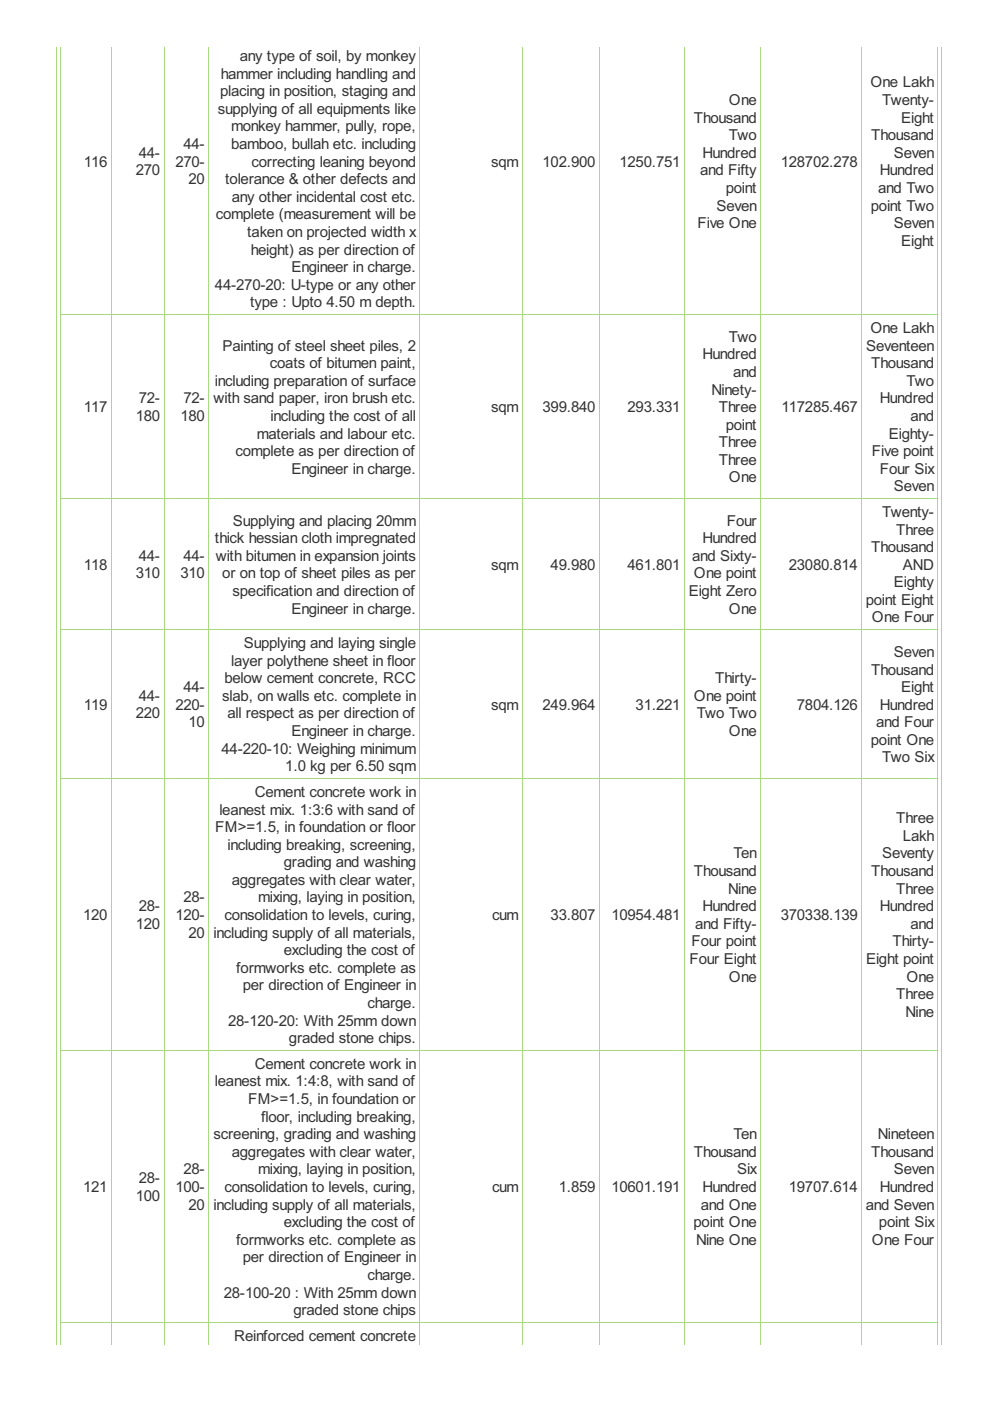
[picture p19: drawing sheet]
<svg xmlns="http://www.w3.org/2000/svg" width="210mm" height="297mm" viewBox="0 0 210 297" stroke-linecap="round" stroke-linejoin="round" font-family="sans-serif">
<defs><g id="words">
<g font-size="3.6" fill="#333">
<text x="46.8" y="16.7">hammer including handling and</text>
<text x="50.9" y="12.9">any type of soil, by monkey</text>
<text x="46.7" y="20.4">placing in position, staging and</text>
<text x="154.6" y="22.3">One</text>
<text x="184.6" y="18.5">One Lakh</text>
<text x="187" y="22.3">Twenty-</text>
<text x="46.2" y="24.1">supplying of all equipments like</text>
<text x="49" y="27.9">monkey hammer, pully, rope,</text>
<text x="147.1" y="26">Thousand</text>
<text x="154.6" y="29.7">Two</text>
<text x="184.7" y="29.7">Thousand</text>
<text x="191.1" y="26">Eight</text>
<text x="17.8" y="35.3">116</text>
<text x="29.4" y="33.5">44-</text>
<text x="37.2" y="35.3">270-</text>
<text x="38.9" y="31.6">44-</text>
<text x="49" y="31.6">bamboo, bullah etc. including</text>
<text x="53.3" y="35.3">correcting leaning beyond</text>
<text x="104.2" y="35.3">sqm</text>
<text x="115" y="35.3">102.900</text>
<text x="131.4" y="35.3">1250.751</text>
<text x="149" y="33.5">Hundred</text>
<text x="165.5" y="35.3">128702.278</text>
<text x="189.5" y="33.5">Seven</text>
<text x="28.8" y="37.2">270</text>
<text x="40" y="39">20</text>
<text x="47.8" y="39">tolerance &amp; other defects and</text>
<text x="148.4" y="37.2">and Fifty</text>
<text x="153.9" y="40.9">point</text>
<text x="186.2" y="40.9">and Two</text>
<text x="186.6" y="37.2">Hundred</text>
<text x="45.7" y="46.5">complete (measurement will be</text>
<text x="49.2" y="42.8">any other incidental cost etc.</text>
<text x="151.9" y="44.6">Seven</text>
<text x="184.7" y="44.6">point Two</text>
<text x="52.4" y="50.2">taken on projected width x</text>
<text x="53.2" y="54">height) as per direction of</text>
<text x="147.9" y="48.4">Five One</text>
<text x="189.5" y="48.4">Seven</text>
<text x="191.1" y="52.1">Eight</text>
<text x="61.8" y="57.7">Engineer in charge.</text>
<text x="45.6" y="61.4">44-270-20: U-type or any other</text>
<text x="53" y="65.2">type : Upto 4.50 m depth.</text>
<text x="184.6" y="70.6">One Lakh</text>
<text x="47.2" y="74.3">Painting of steel sheet piles, 2</text>
<text x="149" y="76.2">Hundred</text>
<text x="154.6" y="72.5">Two</text>
<text x="183.6" y="74.3">Seventeen</text>
<text x="45.6" y="81.8">including preparation of surface</text>
<text x="57.2" y="78.1">coats of bitumen paint,</text>
<text x="150.8" y="83.6">Ninety-</text>
<text x="155.4" y="79.9">and</text>
<text x="184.7" y="78.1">Thousand</text>
<text x="192.2" y="81.8">Two</text>
<text x="17.8" y="87.4">117</text>
<text x="28.8" y="89.2">180</text>
<text x="29.4" y="85.5">72-</text>
<text x="38.3" y="89.2">180</text>
<text x="38.9" y="85.5">72-</text>
<text x="45.3" y="85.5">with sand paper, iron brush etc.</text>
<text x="57.4" y="89.2">including the cost of all</text>
<text x="104.2" y="87.4">sqm</text>
<text x="115" y="87.4">399.840</text>
<text x="133.1" y="87.4">293.331</text>
<text x="152.4" y="87.4">Three</text>
<text x="165.7" y="87.4">117285.467</text>
<text x="186.6" y="85.5">Hundred</text>
<text x="193" y="89.2">and</text>
<text x="54.4" y="93">materials and labour etc.</text>
<text x="152.4" y="94.8">Three</text>
<text x="153.9" y="91.1">point</text>
<text x="188.4" y="93">Eighty-</text>
<text x="49.9" y="96.7">complete as per direction of</text>
<text x="61.8" y="100.4">Engineer in charge.</text>
<text x="152.4" y="98.6">Three</text>
<text x="184.9" y="96.7">Five point</text>
<text x="186.6" y="100.4">Four Six</text>
<text x="154.6" y="102.3">One</text>
<text x="189.5" y="104.2">Seven</text>
<text x="49.4" y="111.5">Supplying and placing 20mm</text>
<text x="154.1" y="111.5">Four</text>
<text x="187" y="109.6">Twenty-</text>
<text x="190" y="113.3">Three</text>
<text x="29.4" y="118.9">44-</text>
<text x="38.9" y="118.9">44-</text>
<text x="45.6" y="115.2">thick hessian cloth impregnated</text>
<text x="45.7" y="118.9">with bitumen in expansion joints</text>
<text x="146.7" y="118.9">and Sixty-</text>
<text x="149" y="115.2">Hundred</text>
<text x="184.7" y="117.1">Thousand</text>
<text x="17.8" y="120.8">118</text>
<text x="28.8" y="122.7">310</text>
<text x="38.3" y="122.7">310</text>
<text x="47.1" y="122.7">or on top of sheet piles as per</text>
<text x="104.2" y="120.8">sqm</text>
<text x="116.7" y="120.8">49.980</text>
<text x="133.1" y="120.8">461.801</text>
<text x="147.1" y="122.7">One point</text>
<text x="167.3" y="120.8">23080.814</text>
<text x="189.5" y="124.5">Eighty</text>
<text x="191.4" y="120.8">AND</text>
<text x="49.3" y="126.4">specification and direction of</text>
<text x="61.8" y="130.1">Engineer in charge.</text>
<text x="146" y="126.4">Eight Zero</text>
<text x="154.6" y="130.1">One</text>
<text x="183.6" y="128.2">point Eight</text>
<text x="184.9" y="132">One Four</text>
<text x="51.7" y="137.4">Supplying and laying single</text>
<text x="49" y="141.1">layer polythene sheet in floor</text>
<text x="184.7" y="143">Thousand</text>
<text x="189.5" y="139.3">Seven</text>
<text x="29.4" y="148.6">44-</text>
<text x="38.9" y="146.7">44-</text>
<text x="47.1" y="148.6">slab, on walls etc. complete in</text>
<text x="47.6" y="144.9">below cement concrete, RCC</text>
<text x="147.1" y="148.6">One point</text>
<text x="151.6" y="144.9">Thirty-</text>
<text x="191.1" y="146.7">Eight</text>
<text x="17.8" y="150.5">119</text>
<text x="28.8" y="152.3">220</text>
<text x="37.2" y="150.5">220-</text>
<text x="40" y="154.2">10</text>
<text x="48.2" y="152.3">all respect as per direction of</text>
<text x="104.2" y="150.5">sqm</text>
<text x="115" y="150.5">249.964</text>
<text x="134.8" y="150.5">31.221</text>
<text x="147.7" y="152.3">Two Two</text>
<text x="169" y="150.5">7804.126</text>
<text x="185.7" y="154.2">and Four</text>
<text x="186.6" y="150.5">Hundred</text>
<text x="47" y="159.8">44-220-10: Weighing minimum</text>
<text x="61.8" y="156.1">Engineer in charge.</text>
<text x="154.6" y="156.1">One</text>
<text x="184.7" y="157.9">point One</text>
<text x="187" y="161.7">Two Six</text>
<text x="60.5" y="163.5">1.0 kg per 6.50 sqm</text>
<text x="46.5" y="172.7">leanest mix. 1:3:6 with sand of</text>
<text x="54" y="169">Cement concrete work in</text>
<text x="45.6" y="176.4">FM&gt;=1.5, in foundation or floor</text>
<text x="190" y="174.6">Three</text>
<text x="191.4" y="178.3">Lakh</text>
<text x="48.2" y="180.1">including breaking, screening,</text>
<text x="60.2" y="183.9">grading and washing</text>
<text x="147.1" y="185.7">Thousand</text>
<text x="155.5" y="182">Ten</text>
<text x="184.7" y="185.7">Thousand</text>
<text x="187" y="182">Seventy</text>
<text x="38.9" y="191.3">28-</text>
<text x="49.2" y="187.6">aggregates with clear water,</text>
<text x="54.7" y="191.3">mixing, laying in position,</text>
<text x="154.4" y="189.5">Nine</text>
<text x="190" y="189.5">Three</text>
<text x="17.6" y="195.1">120</text>
<text x="28.8" y="196.9">120</text>
<text x="29.4" y="193.2">28-</text>
<text x="37.2" y="195.1">120-</text>
<text x="47.6" y="195.1">consolidation to levels, curing,</text>
<text x="104.3" y="195.1">cum</text>
<text x="116.7" y="195.1">33.807</text>
<text x="129.6" y="195.1">10954.481</text>
<text x="147.4" y="196.9">and Fifty-</text>
<text x="149" y="193.2">Hundred</text>
<text x="165.5" y="195.1">370338.139</text>
<text x="186.6" y="193.2">Hundred</text>
<text x="193" y="196.9">and</text>
<text x="40" y="198.8">20</text>
<text x="45.3" y="198.8">including supply of all materials,</text>
<text x="60.2" y="202.5">excluding the cost of</text>
<text x="146.6" y="200.7">Four point</text>
<text x="189.2" y="200.7">Thirty-</text>
<text x="50.1" y="206.3">formworks etc. complete as</text>
<text x="51.5" y="210">per direction of Engineer in</text>
<text x="146.2" y="204.4">Four Eight</text>
<text x="154.6" y="208.1">One</text>
<text x="183.6" y="204.4">Eight point</text>
<text x="192.2" y="208.1">One</text>
<text x="77.9" y="213.7">charge.</text>
<text x="190" y="211.8">Three</text>
<text x="192" y="215.6">Nine</text>
<text x="48.4" y="217.4">28-120-20: With 25mm down</text>
<text x="61.3" y="221.2">graded stone chips.</text>
<text x="54" y="226.6">Cement concrete work in</text>
<text x="45.6" y="230.3">leanest mix. 1:4:8, with sand of</text>
<text x="52.6" y="234.1">FM&gt;=1.5, in foundation or</text>
<text x="55.4" y="237.8">floor, including breaking,</text>
<text x="45.3" y="241.5">screening, grading and washing</text>
<text x="49.2" y="245.3">aggregates with clear water,</text>
<text x="147.1" y="245.3">Thousand</text>
<text x="155.5" y="241.5">Ten</text>
<text x="184.7" y="245.3">Thousand</text>
<text x="186.1" y="241.5">Nineteen</text>
<text x="29.4" y="250.9">28-</text>
<text x="38.9" y="249">28-</text>
<text x="54.7" y="249">mixing, laying in position,</text>
<text x="156.3" y="249">Six</text>
<text x="189.5" y="249">Seven</text>
<text x="17.6" y="252.7">121</text>
<text x="28.8" y="254.6">100</text>
<text x="37.2" y="252.7">100-</text>
<text x="40" y="256.4">20</text>
<text x="45.3" y="256.4">including supply of all materials,</text>
<text x="47.6" y="252.7">consolidation to levels, curing,</text>
<text x="104.3" y="252.7">cum</text>
<text x="118.5" y="252.7">1.859</text>
<text x="129.6" y="252.7">10601.191</text>
<text x="148.6" y="256.4">and One</text>
<text x="149" y="252.7">Hundred</text>
<text x="167.3" y="252.7">19707.614</text>
<text x="183.6" y="256.4">and Seven</text>
<text x="186.6" y="252.7">Hundred</text>
<text x="50.1" y="263.9">formworks etc. complete as</text>
<text x="60.2" y="260.2">excluding the cost of</text>
<text x="147" y="260.2">point One</text>
<text x="147.6" y="263.9">Nine One</text>
<text x="184.9" y="263.9">One Four</text>
<text x="186.4" y="260.2">point Six</text>
<text x="51.5" y="267.6">per direction of Engineer in</text>
<text x="47.4" y="275.1">28-100-20 : With 25mm down</text>
<text x="77.9" y="271.4">charge.</text>
<text x="62.2" y="278.8">graded stone chips</text>
<text x="49.7" y="284.3">Reinforced cement concrete</text>
</g>
</g></defs>
<g fill="none" stroke="#a8da7f" stroke-width=".21">
<path d="M11.9 9.9v275.2M12.9 9.9v275.2M23.6 9.9v275.2M34.8 9.9v275.2M44.3 9.9v275.2M89 9.9v275.2M110.8 9.9v275.2M127.1 9.9v275.2M145.1 9.9v275.2M161.3 9.9v275.2M182.7 9.9v275.2M198.9 9.9v275.2"/>
<path d="M199.7 9.9v275.2M12.8 66.6h186.2M12.8 105.6h186.2M12.8 133.5h186.2M12.8 165h186.2M12.8 222.6h186.2M12.8 280.3h186.2"/>
</g>
<use href="#words"/>
</svg>
